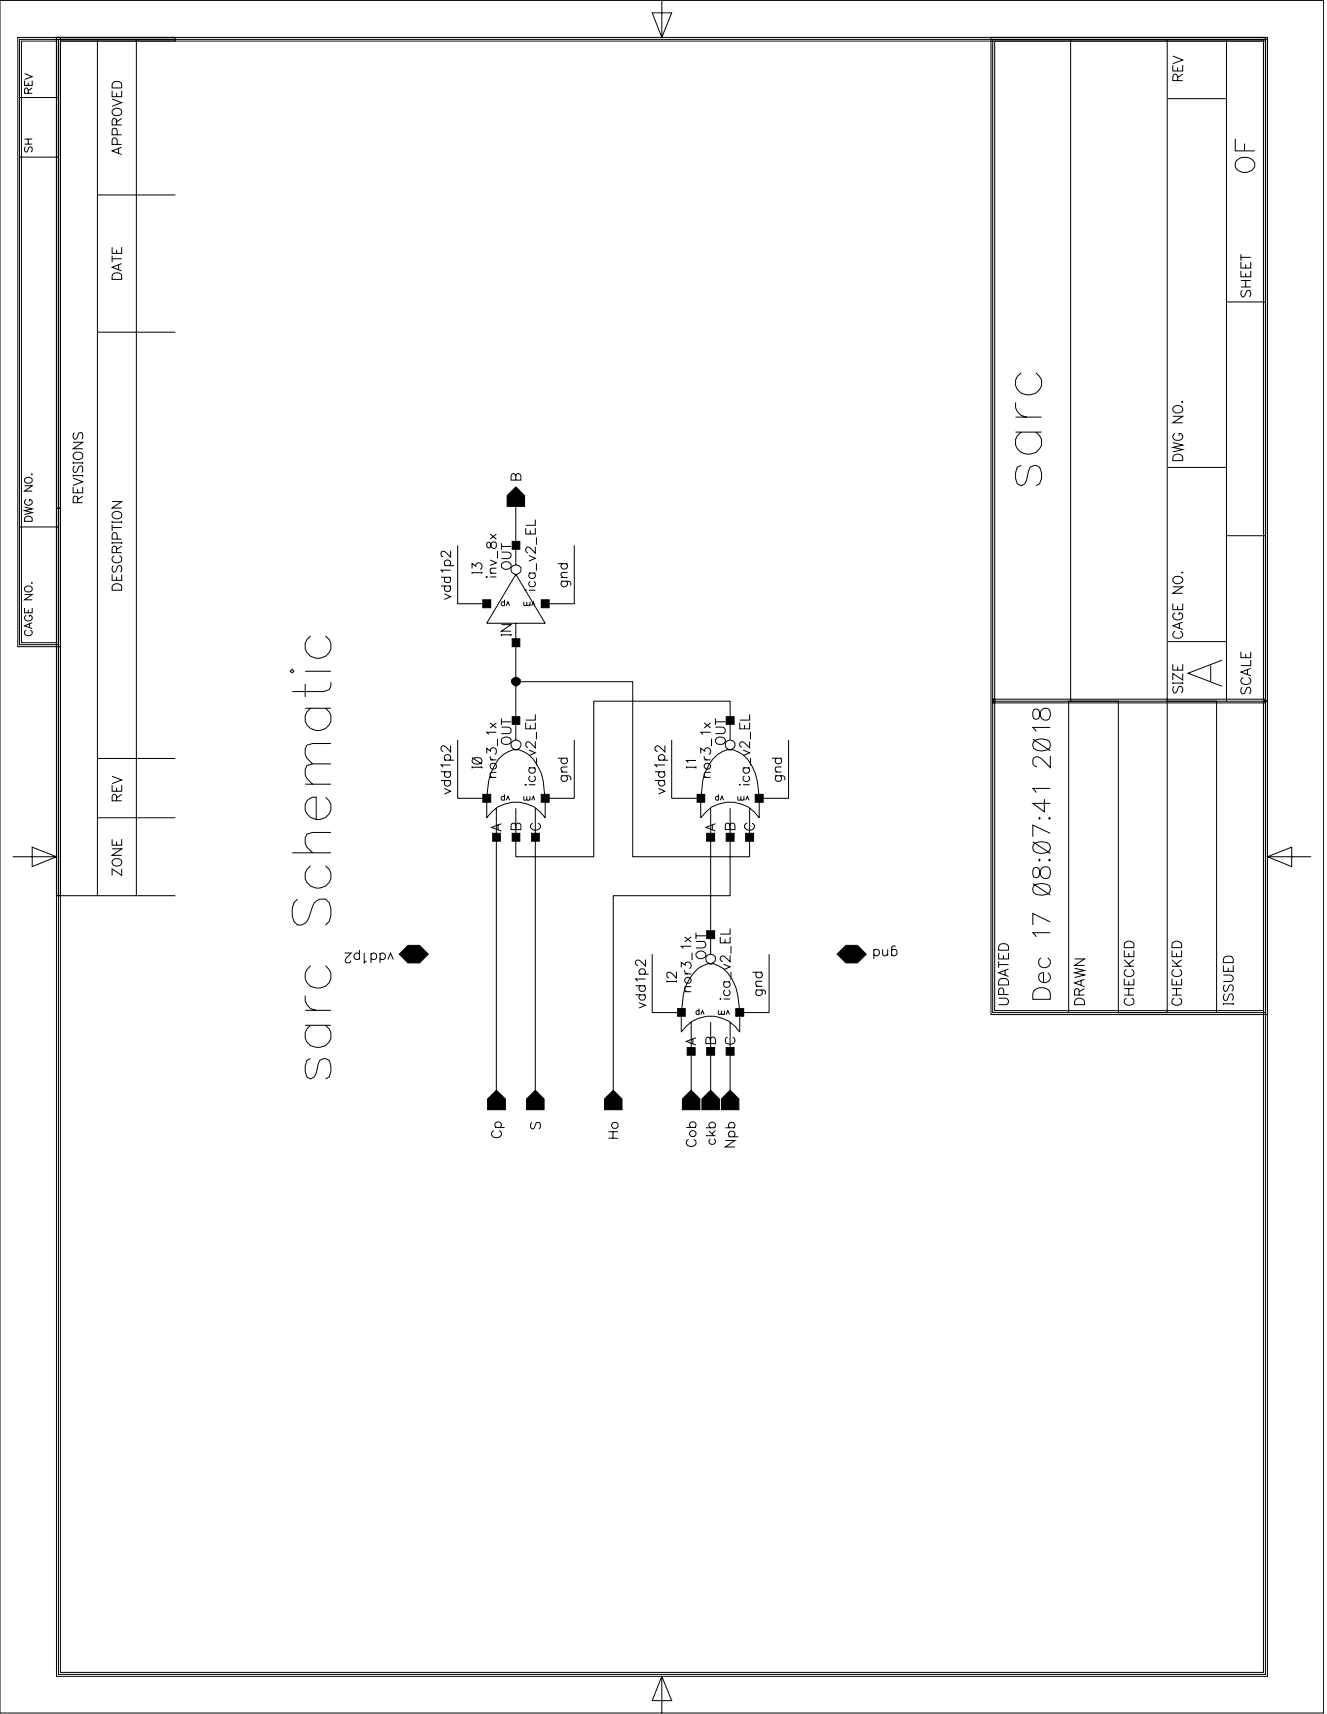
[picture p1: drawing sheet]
<svg xmlns="http://www.w3.org/2000/svg" width="398mm" height="514mm" viewBox="0 0 398 514" stroke-linecap="round" stroke-linejoin="round" font-family="sans-serif">
<g fill="none" stroke="#000" stroke-width=".3">
<path d="M0 .1h396.9v513.6h-396.9M5.3 11.2h12.8v141.2h-1.2v-140.1h-10.5v180.4h10.5v-40.3h1.2v41.5h-12.8zM5.8 11.8h11.7v181.5h-11.7zM16.9 11.2h35.7v1.1h-34.5v256.3h-1.2zM16.9 11.2h362.6v1.1h-361.4v489.2h360.8v-489.7h1.2v490.9h-363.2zM17.5 11.8h362v490.3h-362zM29.2 11.8v256.8M40.9 11.8v256.8M195.6 3.9h5.8l-2.9 7.3zM198.5 .1v11.1M297.2 11.2h82.9v199.1h-1.2v-198h-80.6v290.8h80.6v-92.8h1.2v93.9h-82.9zM297.7 11.8h81.8v291.9h-81.8z"/>
<path d="M321.1 11.8v198.5M350 11.8v198.5M351.7 19.5v1.8h3v-1.8M351.7 16.8l3 1.2-3 1.1M367.8 11.8v198.5M5.8 29.3h11.7M7.4 24.2v1.4h2.3v-1.4M7.4 22.1l2.3 .9-2.3 .8M8.5 28v-1l-.5-.6h-.2l-.3 .2-.1 1.4h2.3M8.5 24.8v.8M9.7 26.4l-1.2 .8M33.6 29.7l2.9 1.1-2.9 1.1"/>
<path d="M33.6 27.2v1.8h2.9v-1.8M34 32.7a1.51 1.51 0 0 1 2.5 1.1 1.5 1.5 0 0 1-1.6 .9 1.5 1.5 0 0 1-1.3-1.4zM34 24.7l.7-.3a1.37 1.37 0 0 1 1.8 1v1h-2.9v-1zM35 37.5v-1.3a.74 .74 0 0 0-.9-.7l-.5 .7v1.3h2.9M35 27.9v1.1M36.5 35.5l-1.5 1M350.3 29.6h17.5M353.1 24.2l-.1-1.6-.4-.4-.6 .2-.3 .6v1.2h3M353.1 20.2v1.1M354.7 22.2l-1.6 1M5.8 47.1h11.7M7.4 43.2h2.3"/>
<path d="M7.4 41.7h2.3M7.7 44.1a.88 .88 0 0 0 .2 1.5l.2-.1 .5-1.3 .7-.1a.97 .97 0 0 1 0 1.5M8.5 41.7v1.5M29.2 58.5h23.4M35.1 43.3v-1.3a.77 .77 0 0 0-.5-.6 .77 .77 0 0 0-.8 .2l-.2 1.7h2.9M35.1 40.4v-1.2l-.2-.6h-1l-.3 .6v1.2h2.9M35.6 44.6v1.3M36.5 44.2l-2.9 1.1 2.9 1.1M370.4 41.6v3.7h5.9M370.7 48.3a3.4 3.4 0 0 1 5.6 .6 2.48 2.48 0 0 1-2.3 2.8 2.71 2.71 0 0 1-3.6-2.8zM373.2 43.1v2.2M33.6 74.1v1.9h2.9v-1.9"/>
<path d="M33.6 76.7v1.9M33.6 77.6h2.9M35 74.9v1.1M35.6 79.5v1.3M36.5 79l-2.9 1.1 2.9 1.1M372.1 78.5v1.9h3v-1.9M372.1 77.2h3M372.1 76.2v2M373.5 79.3v1.1M29.2 99.6h23.4M33.8 82.3a1.62 1.62 0 0 1 2.7 .5v1h-2.9zM367.8 90.6h11.7"/>
<path d="M372.1 81.2v1.8h3v-1.8M372.1 86.1h3M372.1 84.1h3M372.5 87.1a1.09 1.09 0 0 0-.4 1.1 1.09 1.09 0 0 0 .8 .8 1.89 1.89 0 0 0 .9-1.7 .7 .7 0 0 1 1.1 0 1.35 1.35 0 0 1-.3 1.7M373.5 81.9v1.1M373.5 84.1v2M306.2 111.8a3.6 3.6 0 0 0-1.5 4.5 3.6 3.6 0 0 0 4.2 2.1 3.5 3.5 0 0 0 3.4-2.7 3.5 3.5 0 0 0-1.7-3.9M21.9 132.6h2.9l-2.9 2h2.9M21.9 138.5v.6M21.9 138.8h2.9M22.4 139.7a1.1 1.1 0 0 0-.5 1.1 1.1 1.1 0 0 0 .7 .9l.4-.3 .5-1.1a.73 .73 0 0 1 .5-.5 .73 .73 0 0 1 .7 .2 1.65 1.65 0 0 1-.2 1.7M22.4 135.8a1.46 1.46 0 0 1 1.5-.2 1.46 1.46 0 0 1 .9 1.3 1.5 1.5 0 0 1-1.6 .9 1.5 1.5 0 0 1-1.3-1.4z"/>
<path d="M22.4 129.8a1.1 1.1 0 0 0-.5 1 1.1 1.1 0 0 0 .7 .9l.4-.3 .6-1.4a.7 .7 0 0 1 1.1 0 1.65 1.65 0 0 1-.2 1.7M24.8 138.5v.6M304.5 120.7a3.7 3.7 0 0 0 3.3 4.4M304.5 129.6h7.8M304.5 125.1h7.8M306.2 139.6l-1.1 .5-.6 1.7v1.7l.6 1.6 1.1 .6 1.1-.6 1.6-5 1.7-.5 1.1 .5 .6 1.7v1.7l-.6 1.6-1.1 .6M306.2 129.6a3.6 3.6 0 0 0-1.5 4.5 3.6 3.6 0 0 0 4.2 2.1 3.5 3.5 0 0 0 3.4-2.7 3.5 3.5 0 0 0-1.7-3.9M351.7 132.7l3 .8-3 .7 3 .6-3 .7M351.7 124.8h3l-3 2h3M351.9 136.8a1.58 1.58 0 0 1 1.9-.5 1.58 1.58 0 0 1 .9 1.8h-3zM352.1 121.9a1.59 1.59 0 0 1 2.6 1.2 1.77 1.77 0 0 1-3 0v-.6zM352.4 130a1.05 1.05 0 0 0-.7 1.2 1.05 1.05 0 0 0 1.1 .8 1.34 1.34 0 0 0 1.9-1.3 .88 .88 0 0 0-1.1-.7v.7"/>
<path d="M354.5 120.4l.2 .1-.2 .2-.2-.2zM5.8 158h11.7M7.4 152l2.3 .6-2.3 .5 2.3 .6-2.3 .6M7.4 145.7h2.3l-2.3 1.6h2.3M7.5 155.2a1.29 1.29 0 0 1 2.2 .4v.7h-2.3zM7.5 143.6a1.17 1.17 0 0 1 1.4-.5 1.17 1.17 0 0 1 .7 1.4 1.17 1.17 0 0 1-1.5 .5 1.17 1.17 0 0 1-.6-1.4zM7.9 149.8a.88 .88 0 0 0-.5 1 .88 .88 0 0 0 .8 .7h.6a.85 .85 0 0 0 .9-.8 .85 .85 0 0 0-.9-.9v.6M9.6 142.1v.3zM21.9 146v1.8h2.9v-1.8M21.9 143.4l2.9 1.1-2.9 1.1M21.9 142.4v.6M21.9 142.6h2.9"/>
<path d="M23.3 150.7l-.1-1.6-.4-.3-.6 .1-.3 .6v1.2h2.9M23.3 146.7v1.1M24.8 148.8l-1.5 .9M24.8 142.4v.6M33.6 150.4h2.9l-2.9 2h2.9M33.6 156.3v.5M33.6 157.3v1.9M33.6 158.2h2.9M33.6 156.6h2.9M34 153.6a1.69 1.69 0 0 1 2.5 .6v.5a1.5 1.5 0 0 1-1.6 .9 1.5 1.5 0 0 1-1.3-1.4zM36.5 156.3v.5M152.1 148.6l2.6-2.6 2.6 2.6v3.2h-5.2z"/>
<path d="M154.7 142.8l-.6-.8-.6 .2-.3 .6v1.2h3v-1.2a.81 .81 0 0 0-1.3-.6l-.2 .6v1.2M154.7 151.8v17.6M157.6 158.4v1.7h2.9v-1.7M159 159v1.1M160.5 155.8v1.7h-2.9M350.3 140.2h17.5M7.4 178.3h2.3l-2.3 1.6h2.3M7.5 176.1a1.17 1.17 0 0 1 1.4-.4 1.17 1.17 0 0 1 .7 1.4 1.17 1.17 0 0 1-1.5 .4 1.17 1.17 0 0 1-.6-1.4zM9.6 174.7v.3zM33.6 172.3v1.7h2.9v-1.7M33.6 162.5v.6M33.6 162.8h2.9"/>
<path d="M34 175.3a1.64 1.64 0 0 1 2.5 .7v1h-2.9v-1zM34 169.6a1.1 1.1 0 0 0-.4 1.1 1.1 1.1 0 0 0 .7 .9l.4-.3 .6-1.4 .8-.3a1.26 1.26 0 0 1 0 2M34.3 166.7a1.09 1.09 0 0 0-.7 1.2 1.09 1.09 0 0 0 1.1 .9h.7a1.09 1.09 0 0 0 1.1-.9 1.09 1.09 0 0 0-.7-1.2M35 165.7v-1.2a.74 .74 0 0 0-.9-.7l-.5 .7v1.2h2.9M35 172.9v1.1M35.1 161.7v-1.2l-.2-.6-.8-.2-.5 .8v1.2h2.9M36.5 163.8l-1.5 .9M36.5 162.5v.6M132.2 175.7h2.9M132.2 173.1h2.9M133.3 178.1l1.8 .8-1.8 .9M133.3 169.6h2.8"/>
<path d="M133.6 175.7a.96 .96 0 0 0-.1 1.4 .96 .96 0 0 0 1.4 0 .96 .96 0 0 0-.1-1.4M133.6 173.1a.92 .92 0 0 0-.1 1.3 .92 .92 0 0 0 1.4 0 .92 .92 0 0 0-.1-1.3M133.6 169.6a.96 .96 0 0 1-.1-1.4 .96 .96 0 0 1 1.4 0 .96 .96 0 0 1-.1 1.4M135.1 171h-2.9l.6 .7M135.1 165.1v2l-1.3-1.4a1.02 1.02 0 0 0-1.3-.3l-.3 1 .3 .4 .4 .1M137.2 163.5v17.6h8.8M141.6 170.5v-1.5l1.1 .8a.99 .99 0 0 1 1.3-.9 .99 .99 0 0 1 .4 1.6l-.5 .2M141.6 171.5v.5M141.6 171.7h2.9M144.5 171.5v.5M145.8 173h.3l-.1 .2zM146.1 162.8a.94 .94 0 0 0 .5 1.5l.5-.4a1.18 1.18 0 0 1 1.2-1.4 1.04 1.04 0 0 1 .6 1.2 1.04 1.04 0 0 1-1 .8 1.29 1.29 0 0 1-.8-1.5l-.5-.4z"/>
<path d="M147 167.9l1.8 .9-1.8 .7M147 173h1.8M147 171.9h1.8M147 160.1l1.8 1.6M148.8 170.4l-1.7 .2a1.02 1.02 0 0 0 .4 1.3M148.8 160.1l-1.8 1.6M149.2 165.2v2.3M150.4 165.6h2a.98 .98 0 0 1 .9 .9 .98 .98 0 0 1-.9 1h-2M150.4 162.9v2M150.4 163.9h2.8M150.5 169a1.68 1.68 0 0 1 2.7 .3 1.52 1.52 0 0 1-1 1.5 1.52 1.52 0 0 1-1.7-.7zM151.3 179.9v1.8"/>
<path d="M153.2 170.2a1.72 1.72 0 0 1 3 0v1l-.3 .5-.9 .6h-.6l-.8-.6-.4-.5zM154.7 172.3l8.8 14.6h-17.5zM157.5 177l.1-.2 .2 .2-.2 .2zM158.6 166.6l1.9 .8-1.9 .9M158.6 177h1.9M158.6 171.8h1.9M159 174.4a.9 .9 0 0 0-.1 1.3 .9 .9 0 0 0 1.3 0 .9 .9 0 0 0-.1-1.3M159 171.8a.94 .94 0 0 0-.1 1.4 .94 .94 0 0 0 1.4 0 .94 .94 0 0 0-.2-1.4M160.5 164v1.9l-1.3-1.4a.87 .87 0 0 0-1.3-.3 .88 .88 0 0 0-.3 .9 .88 .88 0 0 0 .7 .6M160.9 161.2v2.2M160.9 169v2.2M167.3 169h2.9"/>
<path d="M168.2 174.3l2.7 .2 .3 .4-.2 .7M168.2 173.2h2M168.7 174.3a.94 .94 0 0 0-.2 1.4 .94 .94 0 0 0 1.4 0 .94 .94 0 0 0-.1-1.4M168.7 169a.9 .9 0 0 0-.2 1.4 .9 .9 0 0 0 1.4 0 .9 .9 0 0 0-.1-1.4M170.2 171.7l-1.8 .1-.2 .7 .6 .7M172.2 163.5v17.6h-8.7M351.7 176h3l-3 1.9h3M352.1 173.1a1.53 1.53 0 0 1 1.6-.2 1.53 1.53 0 0 1 1 1.3 1.55 1.55 0 0 1-1.7 .9 1.55 1.55 0 0 1-1.3-1.5zM354.3 171.7h.4l-.2 .1zM367.8 160.7h11.7M7.4 182.3v1.5h2.3v-1.5M7.9 188.9a.88 .88 0 0 0-.5 1 .88 .88 0 0 0 .8 .7h.6a.88 .88 0 0 0 .9-.7 .88 .88 0 0 0-.6-1"/>
<path d="M7.9 184.5l-.4 .4a1.1 1.1 0 0 0 1 1.4 1.1 1.1 0 0 0 1.1-1.4l-.8-.4v.5M8.5 182.8v1M8.9 187.1v1.1M9.7 186.7l-2.3 1 2.3 .8M93.1 190.7a3.7 3.7 0 0 0-1.4 4.5 3.7 3.7 0 0 0 4.2 2.2 3.6 3.6 0 0 0 3.3-2.7 3.6 3.6 0 0 0-1.6-4M150.4 187.3h2.8l-2.8 2h2.8M150.4 190.1v.6M150.4 190.4h2.8M151.3 180.7a.57 .57 0 0 0-.8-.1 .57 .57 0 0 0 0 .9 .57 .57 0 0 0 .8-.1M151.8 181.7l.5-1.2 .5 1.2M153.2 190.1v.6M154.7 186.9v35"/>
<path d="M157.1 180.5v1.1l.5 .1 .4-.4M158 180.5l.1 1.1 .4 .1 .4-.4M158.9 180.5v1.2M159.4 181.7l.5-1.2 .5 1.2M350.3 192.4h17.5M351.7 199.2v1.8h3v-1.8M351.7 181v1.8h3v-1.8M352.4 189.4a1.05 1.05 0 0 0-.5 1.5 1.8 1.8 0 0 0 2.8-.3 1.08 1.08 0 0 0-.8-1.2M352.4 183.8a1.09 1.09 0 0 0-.7 1.2 1.09 1.09 0 0 0 1.1 .9h.8a1.06 1.06 0 0 0 1.1-1.1 1.06 1.06 0 0 0-1.1-1v.6M353.1 181.7v1.1M353.1 199.9v1.1M353.7 187v1.3"/>
<path d="M354.7 186.6l-3 1.1 3 1.1M363.1 199.5v4.8M366.4 198l-10.1 3.9 10.1 3.9M372.1 195.5v1.7h3v-1.7M373.5 196.1v1.1M375.1 197.9v1.7h-3M87 201.3l.6-.6 .5 .6-.5 .5zM91.5 212.4h7.7M91.5 205.1v3.9M91.5 201.3h7.7M93.1 212.4a3.7 3.7 0 0 0-1.4 4.5 3.7 3.7 0 0 0 4.2 2.2 3.6 3.6 0 0 0 3.3-2.8 3.6 3.6 0 0 0-1.6-3.9M99.2 204.6v1.1l-.5 1.1-1.7 .6h-9.4"/>
<path d="M147 216.8l1.8 1.5M148.8 219.6h-2.8l.6 .7M148.8 216.8l-1.8 1.5M150.4 218.1h2a.98 .98 0 0 1 .9 .9 .98 .98 0 0 1-.9 1h-2M150.4 216.5h2.8M150.4 215.4v2M154.7 204.4h35v52.5h35.1v-14.5M157.6 216.7v1.9h2.9v-1.9M159 217.5v1.1M160.5 214.2v1.7h-2.9M160.9 219.5v2.2M211.2 216.8l1.9 1.5"/>
<path d="M213.1 219.6h-3l.6 .7M213.1 216.8l-1.9 1.5M214.5 218.1h2.2a.98 .98 0 0 1 .8 .9 .98 .98 0 0 1-.8 1h-2.2M214.5 216.5h3M214.5 215.4v2M221.8 216.7v1.9h3v-1.9M223.3 217.5v1.1M224.8 214.2v1.7h-3M225 219.5v2.2M297.7 209.7h81.8v1.1h-81.8zM297.7 210.3h81.8M310 212.9l-.3 .8 .3 1.7a1 1 0 0 0 1.7-.5 2.45 2.45 0 0 1 1.5-2.5 1.38 1.38 0 0 1 1.8 1.3v1a1.53 1.53 0 0 1-1.7 1.3 1.53 1.53 0 0 1-1.4-1.6l-.2-1a1 1 0 0 0-1.7-.5z"/>
<path d="M315 218.1h-5.3l1 1.3M351.7 204.6v.5M351.7 204.9h3M352.1 205.9a1.12 1.12 0 0 0 .3 1.9 2.12 2.12 0 0 0 1-1.7 .7 .7 0 0 1 1.1 0 1.35 1.35 0 0 1-.3 1.7M354.7 202v1.9l-3-1.9v1.9M354.7 204.6v.5M372.5 206.1a1.08 1.08 0 0 0-.4 1.1 1.08 1.08 0 0 0 .8 .9l.4-.3 .4-1.1a.68 .68 0 0 1 .5-.5 .68 .68 0 0 1 .7 .2 1.29 1.29 0 0 1-.3 1.7M372.9 203.2a1.04 1.04 0 0 0-.8 1.3 1.04 1.04 0 0 0 1.2 .8 1.2 1.2 0 0 0 1.5-.4 1.2 1.2 0 0 0-.2-1.6l-.2-.1M374.1 200.9v1.3M375.1 200.4l-3 1.1 3 1.1M29.2 227.5h23.4M33.6 235.4v1.9h2.9v-1.9"/>
<path d="M33.6 232.8l2.9 1.1-2.9 1.1M35 236.2v1.1M36.5 238.2l-1.5 1M91.5 235.2h7.7M97.6 239.1a3.7 3.7 0 0 1 1.4 4.5 3.7 3.7 0 0 1-4.2 2.1 3.4 3.4 0 0 1-3.3-2.8 3.4 3.4 0 0 1 2.2-3.8h1.1v6.6M99.2 229.1h-5.5l-1.7 .5-.5 1.2v1.6l.5 1.1 1.7 1.7M99.2 223h-5.5l-1.7 .5-.5 1.1v1.7l.5 1.1 1.7 1.7M132.2 234.1h2.9M132.2 231.4h2.9M133.3 236.4l1.8 .9-1.8 .8M133.3 228h2.8M133.6 234.1a.96 .96 0 0 0-.1 1.4 .96 .96 0 0 0 1.4 0 .96 .96 0 0 0-.1-1.4"/>
<path d="M133.6 231.4a.96 .96 0 0 0-.1 1.4 .96 .96 0 0 0 1.4 0 .96 .96 0 0 0-.1-1.4M133.6 228a.96 .96 0 0 1-.1-1.4 .96 .96 0 0 1 1.4 0 .96 .96 0 0 1-.1 1.4M135.1 229.4h-2.9l.6 .7M135.1 223.6v1.9l-1.3-1.4a.87 .87 0 0 0-1.3-.3 .88 .88 0 0 0-.3 .9 .88 .88 0 0 0 .7 .6M137.2 221.9v17.5h8.8M141.6 229.8v.6M141.6 230.1h2.9M141.6 227.2l2.9 2M141.7 227.6a1.87 1.87 0 0 1 2.8 .4v.3a1.71 1.71 0 0 1-2.9 0zM144.5 229.8v.6M146 239.4v5.8a10.5 10.5 0 0 1 17.5 0v-5.8M146 239.4a20.1 20.1 0 0 1 3.4-11.7 7.5 7.5 0 0 1 6.2-2.9 11.3 11.3 0 0 1 7.3 9.3l.6 5.3"/>
<path d="M146 225.9v-1.5l1.1 .9a.93 .93 0 0 1 1-1.1 .93 .93 0 0 1 .7 1.3v.4l-.5 .3M147 226.8a.86 .86 0 0 0 .7 1.1M147 233.1h1.8M147 227.9h1.8M148.8 231.6h-1.3a.75 .75 0 0 0-.4 1.2l.4 .3M149.2 221.5v2.2M150.8 221.3a1.51 1.51 0 0 1 2.4 1.1 1.61 1.61 0 0 1-1.4 .9 1.61 1.61 0 0 1-1.4-.9l.1-.8zM151.3 239.1a.57 .57 0 0 0-.8-.1 .57 .57 0 0 0 0 .8 .57 .57 0 0 0 .8-.1M151.3 238.2v1.8M151.8 240l.5-1.2 .5 1.2M157.1 238.8v1.1l.5 .1 .4-.4M157.5 235.3h.3l-.2 .2z"/>
<path d="M158 238.8l.1 1.1 .4 .1 .4-.4M158.6 224.9l1.9 .9-1.9 .8M158.6 235.3h1.9M158.6 230.3h1.9M158.9 238.8v1.2M159 232.7a.94 .94 0 0 0-.1 1.4 .94 .94 0 0 0 1.4 0 .94 .94 0 0 0-.2-1.4M159 230.3a.9 .9 0 0 0-.1 1.3 .9 .9 0 0 0 1.3 0 .9 .9 0 0 0-.1-1.3M159.4 240l.5-1.2 .5 1.2M160.5 222.3v1.9l-1.3-1.3a1.02 1.02 0 0 0-1.3-.4l-.3 1.1 .3 .4 .4 .1M160.9 227.3v2.2M167.3 227.4h2.9M168.2 232.6h2.2a.81 .81 0 0 1 .6 1.3"/>
<path d="M168.2 231.5h2M168.7 232.6a.94 .94 0 0 0-.2 1.4 .94 .94 0 0 0 1.4 0 .94 .94 0 0 0-.1-1.4M168.7 227.4a.94 .94 0 0 0-.2 1.4 .94 .94 0 0 0 1.4 0 .94 .94 0 0 0-.1-1.4M170.2 230l-1.8 .2-.2 .6 .6 .7M172.2 221.9v17.5h-8.7M196.4 234.1h3M196.4 231.4h3M197.4 236.4l2 .9-2 .8M197.4 228h2.9M197.9 234.1a.94 .94 0 0 0-.2 1.4 .94 .94 0 0 0 1.4 0 .94 .94 0 0 0-.1-1.4M197.9 231.4a.94 .94 0 0 0-.2 1.4 .94 .94 0 0 0 1.4 0 .94 .94 0 0 0-.1-1.4M197.9 228a.94 .94 0 0 1-.2-1.4 .94 .94 0 0 1 1.4 0 .94 .94 0 0 1-.1 1.4"/>
<path d="M199.4 229.4h-3l.6 .7M199.4 223.6v1.9l-1.4-1.4a.82 .82 0 0 0-.9-.5 .82 .82 0 0 0-.7 .6l.2 .9 .6 .2M201.4 221.9v17.5h8.7M205.8 230.1h2.9M205.8 229.8v.6M208.7 228h-2.9l.5 .7M208.7 229.8v.6M210.1 239.4v5.8a10.5 10.5 0 0 1 17.6 0v-5.8M210.1 239.4l.4-2.6a13.8 13.8 0 0 1 4.6-10.5 5.1 5.1 0 0 1 6.1-.9 11.1 11.1 0 0 1 5.9 8.7l.6 5.3M210.1 225.9v-1.5l1.2 .9a.97 .97 0 0 1 1.4-1 .97 .97 0 0 1 .2 1.6l-.4 .3M211.2 226.8a1 1 0 0 0 .8 1.1M211.2 233.1h1.9"/>
<path d="M211.2 227.9h1.9M213.1 231.6l-1.8 .2a.9 .9 0 0 0 .4 1.3M213.4 221.5v2.2M215 221.3a1.6 1.6 0 0 1 2.5 1.1 1.55 1.55 0 0 1-1.7 .9 1.55 1.55 0 0 1-1.3-1.4zM215.5 239.1a.53 .53 0 0 0-.8-.1 .53 .53 0 0 0 0 .8 .53 .53 0 0 0 .8-.1M215.5 238.2v1.8M216 240l.5-1.2 .5 1.2M218.9 221.9v-11.6h-40.8v46.6h-23.4v-14.5M221.2 238.8l.1 1.1 .4 .1 .5-.4M221.7 235.3h.3l-.2 .2zM222.2 238.8v1.1l.5 .1 .4-.4M222.8 224.9l2 .9-2 .8"/>
<path d="M222.8 235.3h2M222.8 230.3h2M223.1 238.8v1.2M223.3 232.7a.94 .94 0 0 0-.2 1.4 .94 .94 0 0 0 1.4 0 .94 .94 0 0 0-.1-1.4M223.3 230.3a.9 .9 0 0 0-.1 1.3 .9 .9 0 0 0 1.3 0 .9 .9 0 0 0-.1-1.3M223.6 240l.5-1.2 .5 1.2M224.8 222.3v1.9l-1.4-1.3a.93 .93 0 0 0-1.2-.4l-.4 .5v.6l.7 .5M225 227.3v2.2M231.5 227.4h2.9M232.5 232.6h2.2a.82 .82 0 0 1 .5 1.3M232.5 231.5h1.9M232.8 232.6a.96 .96 0 0 0-.1 1.4 .96 .96 0 0 0 1.4 0 .96 .96 0 0 0-.1-1.4"/>
<path d="M232.8 227.4a.96 .96 0 0 0-.1 1.4 .96 .96 0 0 0 1.4 0 .96 .96 0 0 0-.1-1.4M234.4 230l-1.8 .2a1.02 1.02 0 0 0 .4 1.3M236.5 221.9v17.5h-8.8M309.7 221.6l5.3 3.6M310 222.4a4 4 0 0 1 4.7 0 1.73 1.73 0 0 1-.8 2.5 4.2 4.2 0 0 1-3.9-.5l-.3-.8zM313.2 239.6v3.9l-3.5-2.6h5.3M315 236.4h-5.3l1 1.3M315 226.7v3.5l-2.6-2.6a1.66 1.66 0 0 0-2.4-.2l-.3 .5v1a1.32 1.32 0 0 0 1.3 1M3.8 256.9h13.1M9.7 254l7.2 2.9-7.2 3zM29.2 245.2h23.4M33.6 254.6h2.9l-2.9 1.9h2.9"/>
<path d="M33.6 251.7v1.7h2.9v-1.7M34 257.8a1.46 1.46 0 0 1 1.6-.3 1.46 1.46 0 0 1 .9 1.4 1.5 1.5 0 0 1-1.6 .8 1.5 1.5 0 0 1-1.3-1.3zM35 240.2v-1.3a.68 .68 0 0 0-.4-.6 .68 .68 0 0 0-.7 .1l-.3 .5v1.3h2.9M35 252.3v1.1M87.6 255.7h11.6M93.1 259.6a3.7 3.7 0 0 0-1.4 4.5 3.7 3.7 0 0 0 4.2 2.2 3.6 3.6 0 0 0 3.3-2.7 3.6 3.6 0 0 0-1.6-4M99.2 249.6h-5.5l-1.7 .5-.5 1.1v1.7l.5 1.1 1.7 1.7M148.8 242.4v84.5M149.4 247.4v1.4M150.4 247l-3 1.1 3 1.1M154.7 247.5l-.2-.4-.4-.3-.6 .2-.3 .5v1.3h3v-1.3a.82 .82 0 0 0-.6-.7 .82 .82 0 0 0-.8 .3l-.1 1.7M159.8 246.8a1.05 1.05 0 0 0-.5 1.6 1.55 1.55 0 0 0 1.7 .5 1.55 1.55 0 0 0 1.1-1.4l-.8-.7"/>
<path d="M160.5 242.4v84.5M213.1 242.4v43.7M213.6 247.4v1.4M214.5 247l-2.8 1.1 2.8 1.1M218.9 247.5l-.2-.4-.4-.3-.7 .3-.1 1.7h2.9l-.2-1.7a.77 .77 0 0 0-.8-.2 .77 .77 0 0 0-.5 .6v1.3M218.9 242.4v26.2h-35v58.3M224 246.8a1 1 0 0 0-.6 1.6 1.54 1.54 0 0 0 1.7 .6 1.54 1.54 0 0 0 1.1-1.5l-.6-.7M309.7 252.4l5.3 3.5M310 253.2a4 4 0 0 1 4.7 0 1.63 1.63 0 0 1-.8 2.5 4.2 4.2 0 0 1-3.9-.6l-.3-.6zM311.7 257.7l.2 .2-.2 .3-.2-.3zM311.7 245.2l.2 .2-.2 .3-.2-.3zM314.5 257.9l.2-.2 .3 .2-.3 .3z"/>
<path d="M314.7 245.2l.3 .2-.3 .3-.2-.3zM315 249.9l-5.3-2.5v3.5M380.1 256.9l7.2-2.9v5.9zM380.1 256.9h13.1M17.5 268.6v-256.8h35.1h-35.1v256.8h35.1M36.5 260.6v1.9l-2.9-1.9v1.9M89.2 269.6l-1.1 1.1-.5 1.7v2.2l.5 1.7 1.1 1.1a3.1 3.1 0 0 0 3.4-2.2l1.1-3.4a3.2 3.2 0 0 1 3.9-2.2l1.1 1.1 .5 1.7v2.2l-.5 1.7-1.1 1.1M208.7 279.7v1.9M218.9 278.4v1.7h-2.9M309.7 265l5.3 3.4M310 265.6a4.4 4.4 0 0 1 4.7 0 1.73 1.73 0 0 1-.8 2.6 4.2 4.2 0 0 1-3.9-.5l-.3-.8zM310 260.4l-.3 .8 .3 1.7a1 1 0 0 0 1.7-.5l.2-1a1.54 1.54 0 0 1 1.4-1.4 1.54 1.54 0 0 1 1.7 1.2v1a1.53 1.53 0 0 1-1.7 1.3 1.53 1.53 0 0 1-1.4-1.6l-.2-1a1 1 0 0 0-1.7-.5z"/>
<path d="M315 279.7h-5.3l1 1.3M315 276.5l-5.3-2.6v3.5M91.5 298.6a3.7 3.7 0 0 0 3.3 4.4M93.1 289.6a3.7 3.7 0 0 0-1.4 4.5 3.7 3.7 0 0 0 4.2 2.2 3.6 3.6 0 0 0 3.3-2.7 3.6 3.6 0 0 0-1.6-4M103.4 285.8h1.9l-1.4 1.4-.4 .7a.64 .64 0 0 0 .6 .9l1-.3 .1-.4M107.8 286.2a.9 .9 0 0 0-1.3-.1 .9 .9 0 0 0 0 1.3 .9 .9 0 0 0 1.3-.1M107.8 284.9v2.8M109.2 285.8v3l.7-.6M111.3 286.2a.94 .94 0 0 1 1.3-.1 .94 .94 0 0 1 0 1.4 .94 .94 0 0 1-1.3-.2M111.3 285.8v3M114 286.2a.9 .9 0 0 1 1.3-.1 .9 .9 0 0 1 0 1.3 .9 .9 0 0 1-1.3-.1M114 285.8v3"/>
<path d="M116.3 287.7l.8-1.9 .8 1.9M119.7 286.1l2.6-2.6h3.5l2.6 2.6-2.6 2.7h-3.5zM190.6 298.3h2.9M190.6 295.6h2.9M191.6 292.1h2.9M192 298.3a.9 .9 0 0 0-.1 1.3 .9 .9 0 0 0 1.3 0 .9 .9 0 0 0-.1-1.3M192 295.6a.94 .94 0 0 0-.1 1.4 .94 .94 0 0 0 1.4 0 .94 .94 0 0 0-.2-1.4M192 292.1a.9 .9 0 0 1-.1-1.3 .9 .9 0 0 1 1.3 0 .9 .9 0 0 1-.1 1.3M193.5 293.6h-2.9l.6 .7M193.5 287.7v2l-1.7-1.7-.6-.1-.6 .5v.6l.3 .4 .4 .1M195.6 286.1v17.6h8.7M200 294v.6"/>
<path d="M200 294.3h2.9M202.9 291.4v1.9l-1.4-1.3a.94 .94 0 0 0-1.4-.2v1.1l.6 .3M202.9 294v.6M204.3 290.1v-1.5l1.2 .8a.93 .93 0 0 1 1.1-.9 .93 .93 0 0 1 .7 1.3l-.6 .6M205.3 291a.89 .89 0 0 0 .9 1.1M205.3 297.4h2M205.3 292.1h2M205.3 281l2 1.5M207.3 295.9l-1.8 .1a.97 .97 0 0 0 .3 1.4M207.3 283.8h-3l.6 .6M207.3 281l-2 1.5M207.5 285.7v2.2"/>
<path d="M208.7 282.3h2.1a.98 .98 0 0 1 .9 1 .98 .98 0 0 1-.9 1h-2.1M208.7 280.6h3M208.9 285.8a1.55 1.55 0 0 1 1.7-.6 1.55 1.55 0 0 1 1.1 1.4 1.55 1.55 0 0 1-1.8 .9 1.55 1.55 0 0 1-1.2-1.5zM216 299.4l.2 .2-.2 .1zM216 281v1.7h2.9v-1.7M217 289.2l1.9 .7-1.9 .9M217 299.6h1.9M217 294.4h1.9M217.4 296.9a.94 .94 0 0 0-.1 1.4 .94 .94 0 0 0 1.4 0 .94 .94 0 0 0-.2-1.4M217.4 294.4a.94 .94 0 0 0-.1 1.4 .94 .94 0 0 0 1.4 0 .94 .94 0 0 0-.2-1.4M217.4 281.6v1.1M218.9 286.5v1.9l-1.4-1.3-.9-.5-.4 .3-.2 .8 .7 .6"/>
<path d="M219.2 283.8v2.2M219.2 291.5v2.3M225.6 291.5h3M226.7 296.9h2.2a.76 .76 0 0 1 .6 .5 .76 .76 0 0 1-.1 .8M226.7 295.8h1.9M227 296.9a.96 .96 0 0 0-.1 1.4 .96 .96 0 0 0 1.4 0 .96 .96 0 0 0-.1-1.4M227 291.5a.96 .96 0 0 0-.1 1.5 .96 .96 0 0 0 1.4 0 .96 .96 0 0 0-.1-1.5M228.6 294.3h-1.9a1.1 1.1 0 0 0 .5 1.5M230.6 286.1v17.6h-8.8M253.7 283.5h3.4l2.7 2.6-2.7 2.7h-3.4l-2.7-2.7zM262 285a.96 .96 0 0 1 1.4-.1 .96 .96 0 0 1 0 1.4 .96 .96 0 0 1-1.4-.1M262 284.7v2.9"/>
<path d="M264.7 284.7l.1 1.8 .7 .1 .7-.6M266.2 284.7v1.9M267.4 285a.92 .92 0 0 1 1.3 0 .92 .92 0 0 1 0 1.3 .92 .92 0 0 1-1.3-.1M268.6 283.8a.78 .78 0 0 0-1.1 .1l-.1 2.7M299.5 299.3h2.1a.98 .98 0 0 1 .8 1 .98 .98 0 0 1-.8 1h-2.1M299.5 285.8v1.8h2.9v-1.8M299.5 289.3h2.9M299.5 288.2v2M299.6 293.9a1.69 1.69 0 0 1 2.8 .4v1.1h-2.9zM299.6 283.5a1.69 1.69 0 0 1 2.8 .4v1h-2.9zM300.9 286.5v1.1M301 298.2v-1.2a.76 .76 0 0 0-.5-.7 .76 .76 0 0 0-.8 .2l-.2 .5v1.2h2.9"/>
<path d="M301.4 291v1.4M302.4 290.6l-2.9 1.1 2.9 1.1M310 297.2a2.91 2.91 0 0 1 5 .8v1.7h-5.3v-1.7zM312.2 287.2a1.68 1.68 0 0 0-.3 2.3 1.68 1.68 0 0 0 2.2 .5 1.68 1.68 0 0 0 .6-2.3l-.5-.5M314.2 291.7a1.66 1.66 0 0 1 .3 2.4 1.66 1.66 0 0 1-2.4 .2 1.66 1.66 0 0 1-.2-2.3l1-.3v3M322.2 290.4l3 .6-3 .7 3 .7-3 .8M322.2 287.6h3l-3 1.9h3M322.4 299.9a1.58 1.58 0 0 1 2-.4 1.58 1.58 0 0 1 .8 1.8h-3zM323.6 298.4l-.1-1.7-.7-.2-.4 .2-.2 .4v1.3h3M324.2 294.1v1.3M325.2 293.7l-3 1.1 3 1.1M325.2 296.5l-1.6 .9"/>
<path d="M337.1 293.5v1.9h2.9v-1.9M337.1 285v1.9h2.9v-1.9M337.1 298.4h2.9M337.1 296.5h2.9M337.1 289.8h2.9M337.1 287.8l2 2M337.2 282.8a1.58 1.58 0 0 1 2-.5 1.58 1.58 0 0 1 .8 1.9h-2.9zM337.8 299.3a1.09 1.09 0 0 0-.7 1.3 1.09 1.09 0 0 0 1.1 .9h.7a1.09 1.09 0 0 0 1.1-.9 1.09 1.09 0 0 0-.7-1.3M337.8 290.8a1.05 1.05 0 0 0-.7 1.2 1.05 1.05 0 0 0 1.1 .8 1.28 1.28 0 0 0 1.4-.2 1.28 1.28 0 0 0 .3-1.4l-.6-.4M338.5 285.8v1.1M338.5 294.3v1.1M338.5 296.5v1.9"/>
<path d="M340 287.8l-1.6 1.3M351.5 293.5v1.9h2.8v-1.9M351.5 285v1.9h2.8v-1.9M351.5 298.4h2.8M351.5 296.5h2.8M351.5 289.8h2.8M351.5 287.8l1.9 2M351.5 282.8a1.58 1.58 0 0 1 2-.5 1.58 1.58 0 0 1 .8 1.9h-2.8zM352.1 299.3a1.09 1.09 0 0 0-.7 1.3 1.09 1.09 0 0 0 1.2 .9h.6a1.09 1.09 0 0 0 1.1-.9 1.09 1.09 0 0 0-.6-1.3M352.1 290.8a1.05 1.05 0 0 0-.6 1.2 1.05 1.05 0 0 0 1.1 .8 1.28 1.28 0 0 0 1.3-.2 1.28 1.28 0 0 0 .3-1.4l-.5-.4M352.8 285.8v1.1M352.8 294.3v1.1"/>
<path d="M352.8 296.5v1.9M354.3 287.8l-1.6 1.3M366.9 292.4h2.1a.98 .98 0 0 1 .8 1 .98 .98 0 0 1-.8 .9h-2.1M366.9 289.5v1.8h2.9v-1.8M367.3 298.1a1.08 1.08 0 0 0-.5 1.1 1.08 1.08 0 0 0 .8 .8l.5-.5a1.65 1.65 0 0 1 .9-1.4 1.08 1.08 0 0 1 .8 .8 1.08 1.08 0 0 1-.4 1.1M367.3 295.4a1.09 1.09 0 0 0-.5 1 1.09 1.09 0 0 0 .8 .9 1.89 1.89 0 0 0 1-1.7 .7 .7 0 0 1 1.1 0 1.35 1.35 0 0 1-.3 1.7M367.3 287l.7-.3a1.37 1.37 0 0 1 1.8 1v1h-2.9v-1zM368.3 290.2v1.1M91.5 307.5h7.7M91.5 303h7.7M93.1 317.5l-1.1 .5-.5 1.7v1.7l.5 1.6 1.1 .6 1.1-.6 .6-1.1 .6-2.8 .5-1.1 1.1-.5h.6l1.1 .5 .5 1.7v1.7l-.5 1.6-1.1 .6M93.1 307.5a3.6 3.6 0 0 0-1.4 4.5 3.6 3.6 0 0 0 4.2 2.1 3.6 3.6 0 0 0 3.3-2.7 3.6 3.6 0 0 0-1.6-3.9"/>
<path d="M191.6 300.7l1.9 .8-1.9 .8M204.3 303.7v5.8a10.4 10.4 0 0 1 17.5 0v-5.8M204.3 303.7l.3-2.7a13.9 13.9 0 0 1 4.7-10.6 5.2 5.2 0 0 1 6.1-.8 11.5 11.5 0 0 1 5.8 8.8l.6 5.3M207.3 306.5v20.4M207.8 311.6v1.4M208.7 311.2l-2.9 1.1 2.9 1.1M209.6 303.3a.53 .53 0 0 0-.7 0 .53 .53 0 0 0 0 .7 .53 .53 0 0 0 .7 0M209.6 302.5v1.7M210.1 304.2l.6-1.1 .5 1.1M213 311.7l-.6-.7-.5 .2-.2 .5v1.3h2.8v-1.3l-.5-.7-.7 .2-.3 .5v1.3M213.1 306.5v20.4M215.4 303.1l.1 1.1h.4l.4-.3"/>
<path d="M216.3 303.1l.1 1.1h.4l.5-.3M217.3 303.1v1.1M217.8 304.2l.5-1.1 .5 1.1M218.2 311a1.09 1.09 0 0 0-.7 1.3 1.09 1.09 0 0 0 1.1 .8 1.19 1.19 0 0 0 1.6-.5 1.19 1.19 0 0 0-.5-1.6M218.9 306.5v20.4M320.5 303.7v-93.4h14.9v93.4h14.6v-93.4h14.8v93.4M366.9 300.8v.5M366.9 301h2.9M369.8 300.8v.5M146.2 329.6l2.6-2.7 2.8 2.7v3.2h-5.4zM148.1 339a1.09 1.09 0 0 0-.7 1.3 1.09 1.09 0 0 0 1.1 .9 1.35 1.35 0 0 0 1.9-1.5l-.7-.7M148.4 338.1h2.9"/>
<path d="M148.8 338.1a.94 .94 0 0 1-.1-1.4 .94 .94 0 0 1 1.4 0 .94 .94 0 0 1-.2 1.4M157.9 329.6l2.6-2.7 2.7 2.7v3.2h-5.3zM159.5 336.6a1.1 1.1 0 0 0-.5 1 1.1 1.1 0 0 0 .8 .9l.4-.2 .6-1.5a.7 .7 0 0 1 1.1 0 1.29 1.29 0 0 1-.3 1.7M181.3 329.6l2.6-2.7 2.6 2.7v3.2h-5.2zM182.5 339.4h2.8M183.8 339.4v1.9M204.6 329.6l2.7-2.7 2.6 2.7v3.2h-5.3zM205.8 338.1h2.9M207.2 338.1a.94 .94 0 0 1-.2-1.4 .94 .94 0 0 1 1.4 0 .94 .94 0 0 1-.1 1.4M210.5 329.6l2.6-2.7 2.6 2.7v3.2h-5.2zM211.7 338.2h2.8M212.6 339.1l1.4 1.5"/>
<path d="M213 338.2a.94 .94 0 0 1-.1-1.4 .94 .94 0 0 1 1.4 0 .94 .94 0 0 1-.2 1.4M214.5 339l-1.1 1M216.3 329.6l2.6-2.7 2.7 2.7v3.2h-5.3zM217.5 338.2h2.9M218.9 338.2a.9 .9 0 0 1-.2-1.3 .9 .9 0 0 1 1.4 0 .9 .9 0 0 1-.1 1.3M182.5 341.3h2.8M206.5 341.7a1.09 1.09 0 0 0-.7 1.2 1.09 1.09 0 0 0 1.1 .9h.7a1.09 1.09 0 0 0 1.1-.9 1.09 1.09 0 0 0-.7-1.2M211.7 340.6h2.8M213 341.5a.94 .94 0 0 0-.1 1.4 .94 .94 0 0 0 1.4 0 .94 .94 0 0 0-.2-1.4M217.5 342h2.9l-2.9 2h2.9M218.4 340.9h3M218.9 340.9a.94 .94 0 0 1-.2-1.4 .94 .94 0 0 1 1.4 0 .94 .94 0 0 1-.1 1.4"/>
<path d="M198.5 502.7l2.9 7.3h-5.8zM198.5 502.7v11"/>
<circle cx="147.9" cy="229.7" r=".97"/>
<circle cx="154.7" cy="223.3" r="1.48"/>
<circle cx="212.1" cy="229.7" r=".97"/>
<circle cx="219" cy="223.3" r="1.48"/>
<circle cx="206.3" cy="294" r=".96"/>
<circle cx="213.1" cy="287.6" r="1.45"/>
<circle cx="184.3" cy="337.5" r=".98"/>
<circle cx="207.7" cy="340" r=".96"/>
</g>
<g fill="#000">
<path d="M152.1 148.6l2.6-2.6 2.6 2.6v3.2h-5.2zM119.7 286.1l2.6-2.6h3.5l2.6 2.6-2.6 2.7h-3.5zM251 286.1l2.7-2.6h3.4l2.7 2.6-2.7 2.7h-3.4zM146.2 329.6l2.6-2.7 2.8 2.7v3.2h-5.4zM157.9 329.6l2.6-2.7 2.7 2.7v3.2h-5.3zM181.3 329.6l2.6-2.7 2.6 2.7v3.2h-5.2zM204.6 329.6l2.7-2.7 2.6 2.7v3.2h-5.3zM210.5 329.6l2.6-2.7 2.6 2.7v3.2h-5.2zM216.3 329.6l2.6-2.7 2.7 2.7v3.2h-5.3z"/>
<circle cx="154.7" cy="204.4" r="1.48"/>
</g>
<g fill="#000" stroke="#000" stroke-width=".3">
<path d="M153.6 162.3h2.3v2.4h-2.3zM144.8 179.9h2.4v2.3h-2.4zM153.6 191.6h2.3v2.3h-2.3zM162.3 179.9h2.4v2.3h-2.4zM153.6 214.9h2.3v2.3h-2.3zM217.8 214.9h2.3v2.3h-2.3zM144.8 238.2h2.4v2.4h-2.4zM147.7 249.9h2.3v2.4h-2.3zM153.6 249.9h2.3v2.4h-2.3zM159.4 249.9h2.3v2.4h-2.3zM162.3 238.2h2.4v2.4h-2.4zM209 238.2h2.3v2.4h-2.3z"/>
<path d="M211.9 249.9h2.4v2.4h-2.4zM217.8 249.9h2.3v2.4h-2.3zM223.6 249.9h2.4v2.4h-2.4zM226.5 238.2h2.4v2.4h-2.4zM211.9 279.1h2.4v2.4h-2.4zM203.2 302.5h2.3v2.3h-2.3zM206.1 314.2h2.3v2.2h-2.3zM211.9 314.2h2.4v2.2h-2.4zM217.8 314.2h2.3v2.2h-2.3zM220.6 302.5h2.4v2.3h-2.4z"/>
</g>
</svg>
